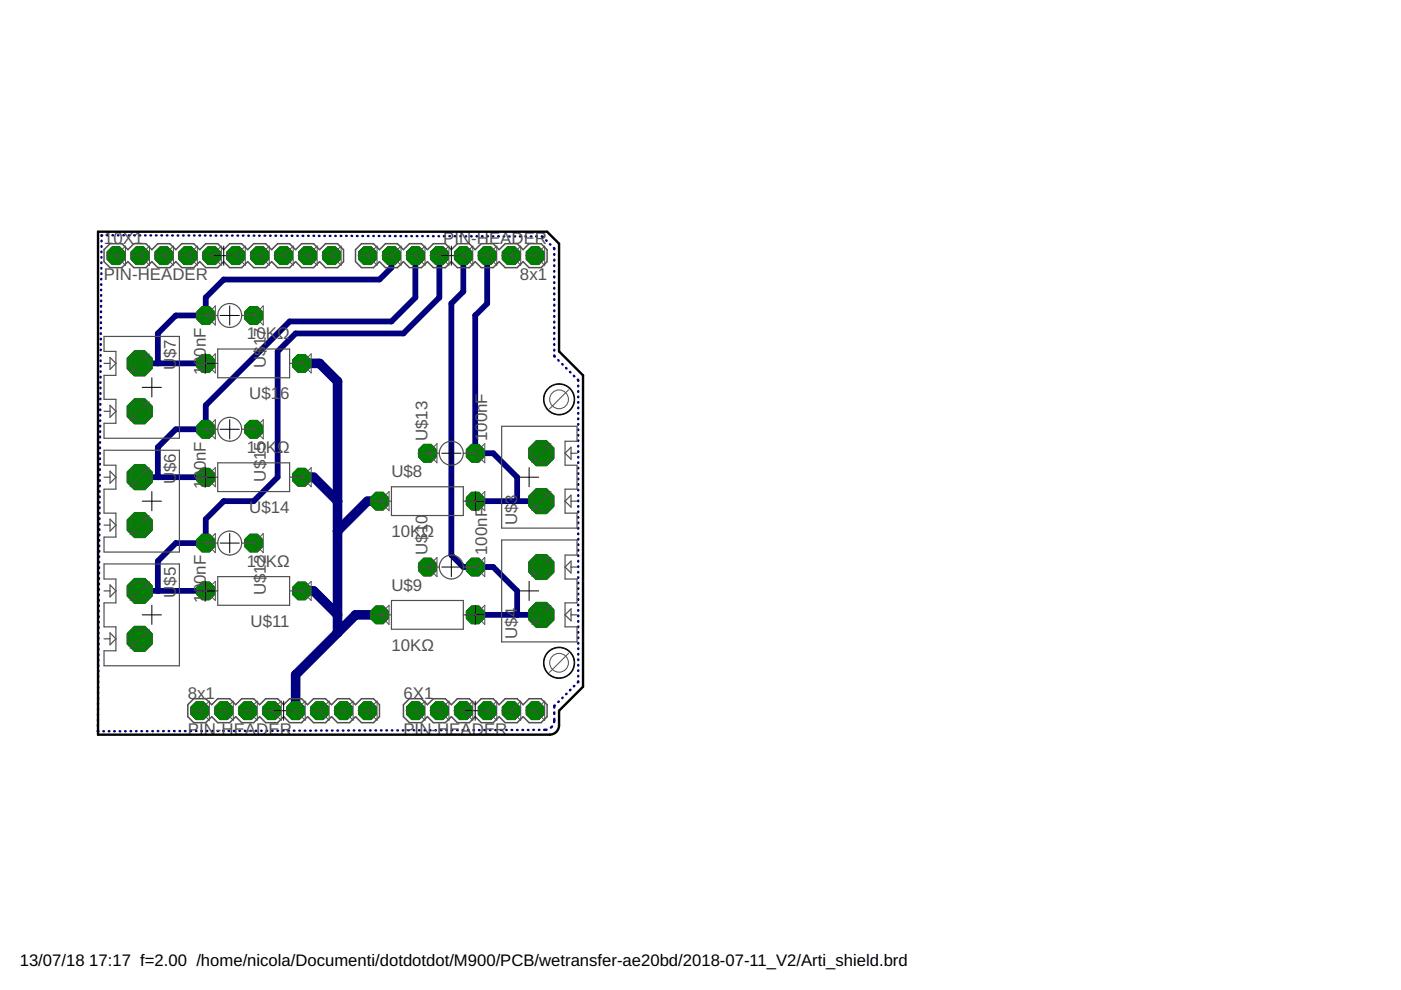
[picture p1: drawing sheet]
<svg xmlns="http://www.w3.org/2000/svg" width="297mm" height="210mm" viewBox="0 0 297 210" stroke-linecap="round" stroke-linejoin="round" font-family="sans-serif">
<defs><g id="words">
<g font-size="3.6" fill="#505050">
<text x="22" y="51.7">10X1</text>
<text x="93.9" y="51.7">PIN-HEADER</text>
<text x="22" y="59.3">PIN-HEADER</text>
<text x="110.2" y="59.3">8x1</text>
<text x="52.4" y="72">10KΩ</text>
<text x="56.3" y="78" transform="rotate(-90 56.3 78)">U$</text>
<text x="56.3" y="73.4" transform="rotate(-90 56.3 73.4)">17</text>
<text x="37.3" y="78.5" transform="rotate(-90 37.3 78.5)">U$7</text>
<text x="43.6" y="79.6" transform="rotate(-90 43.6 79.6)">100nF</text>
<text x="52.9" y="84.7">U$1</text>
<text x="59.4" y="84.7">6</text>
<text x="90.6" y="93.6" transform="rotate(-90 90.6 93.6)">U$13</text>
<text x="103.3" y="93.6" transform="rotate(-90 103.3 93.6)">100nF</text>
<text x="52.4" y="96.1">10KΩ</text>
<text x="56.3" y="97.5" transform="rotate(-90 56.3 97.5)">15</text>
<text x="83" y="101.2">U$8</text>
<text x="37.3" y="102.7" transform="rotate(-90 37.3 102.7)">U$6</text>
<text x="43.6" y="103.7" transform="rotate(-90 43.6 103.7)">100nF</text>
<text x="56.3" y="102.1" transform="rotate(-90 56.3 102.1)">U$</text>
<text x="52.9" y="108.8">U$14</text>
<text x="83" y="113.9">10KΩ</text>
<text x="109.7" y="111.3" transform="rotate(-90 109.7 111.3)">U$3</text>
<text x="90.6" y="117.7" transform="rotate(-90 90.6 117.7)">U$10</text>
<text x="103.3" y="117.7" transform="rotate(-90 103.3 117.7)">100nF</text>
<text x="37.3" y="124.2" transform="rotate(-90 37.3 124.2)">$5</text>
<text x="52.4" y="120.2">10KΩ</text>
<text x="56.3" y="121.7" transform="rotate(-90 56.3 121.7)">12</text>
<text x="83" y="125.3">U$9</text>
<text x="37.3" y="126.8" transform="rotate(-90 37.3 126.8)">U</text>
<text x="43.6" y="127.8" transform="rotate(-90 43.6 127.8)">100nF</text>
<text x="56.3" y="126.2" transform="rotate(-90 56.3 126.2)">U$</text>
<text x="53.1" y="132.9">U$11</text>
<text x="83" y="138">10KΩ</text>
<text x="109.7" y="135.5" transform="rotate(-90 109.7 135.5)">U$4</text>
<text x="39.8" y="148.1">8x1</text>
<text x="85.5" y="148.1">6X1</text>
<text x="39.8" y="155.8">PIN-HEADER</text>
<text x="85.5" y="155.8">PIN-HEADER</text>
</g>
<g font-size="3.5">
<text x="4.2" y="204.7">13/07/18</text>
<text x="18.9" y="204.7">17:17 f=2.00 /home/nicola/Documenti/dotdotdot/M900/PCB/wetransfer-ae20bd/2018-07-11_V2/Arti_shield.brd</text>
</g>
</g></defs>
<g fill="#800080" stroke="#800080" stroke-width=".21">
<circle cx="118.5" cy="84.7" r="3.3"/>
<circle cx="118.5" cy="140.5" r="3.3"/>
</g>
<g fill="#800080" stroke="#800080" stroke-width=".21">
<circle cx="113.5" cy="54.2" r="2.04"/>
<circle cx="108.4" cy="54.2" r="2.04"/>
<circle cx="103.3" cy="54.2" r="2.04"/>
<circle cx="98.2" cy="54.2" r="2.04"/>
<circle cx="93.2" cy="54.2" r="2.04"/>
<circle cx="88.1" cy="54.2" r="2.04"/>
<circle cx="83" cy="54.2" r="2.04"/>
<circle cx="77.9" cy="54.2" r="2.04"/>
<circle cx="42.4" cy="150.7" r="2.04"/>
<circle cx="47.4" cy="150.7" r="2.04"/>
<circle cx="52.5" cy="150.7" r="2.04"/>
<circle cx="57.6" cy="150.7" r="2.04"/>
<circle cx="62.7" cy="150.7" r="2.04"/>
<circle cx="67.8" cy="150.7" r="2.04"/>
<circle cx="72.8" cy="150.7" r="2.04"/>
<circle cx="77.9" cy="150.7" r="2.04"/>
<circle cx="88.1" cy="150.7" r="2.04"/>
<circle cx="93.2" cy="150.7" r="2.04"/>
<circle cx="98.2" cy="150.7" r="2.04"/>
<circle cx="103.3" cy="150.7" r="2.04"/>
<circle cx="108.4" cy="150.7" r="2.04"/>
<circle cx="113.5" cy="150.7" r="2.04"/>
<circle cx="24.6" cy="54.2" r="2.04"/>
<circle cx="29.7" cy="54.2" r="2.04"/>
<circle cx="34.7" cy="54.2" r="2.04"/>
<circle cx="39.8" cy="54.2" r="2.04"/>
<circle cx="44.9" cy="54.2" r="2.04"/>
<circle cx="50" cy="54.2" r="2.04"/>
<circle cx="55.1" cy="54.2" r="2.04"/>
<circle cx="60.1" cy="54.2" r="2.04"/>
<circle cx="65.2" cy="54.2" r="2.04"/>
<circle cx="70.3" cy="54.2" r="2.04"/>
<circle cx="100.8" cy="106.3" r="2.04"/>
<circle cx="80.5" cy="106.3" r="2.04"/>
<circle cx="90.6" cy="96.1" r="2.04"/>
<circle cx="100.8" cy="96.1" r="2.04"/>
<circle cx="100.8" cy="130.4" r="2.04"/>
<circle cx="80.5" cy="130.4" r="2.04"/>
<circle cx="90.6" cy="120.2" r="2.04"/>
<circle cx="100.8" cy="120.2" r="2.04"/>
<circle cx="43.6" cy="125.3" r="2.04"/>
<circle cx="63.9" cy="125.3" r="2.04"/>
<circle cx="53.8" cy="115.1" r="2.04"/>
<circle cx="43.6" cy="115.1" r="2.04"/>
<circle cx="43.6" cy="101.2" r="2.04"/>
<circle cx="63.9" cy="101.2" r="2.04"/>
<circle cx="53.8" cy="91" r="2.04"/>
<circle cx="43.6" cy="91" r="2.04"/>
<circle cx="43.6" cy="77" r="2.04"/>
<circle cx="63.9" cy="77" r="2.04"/>
<circle cx="53.8" cy="66.9" r="2.04"/>
<circle cx="43.6" cy="66.9" r="2.04"/>
<circle cx="114.8" cy="106.3" r="2.87"/>
<circle cx="114.8" cy="96.1" r="2.87"/>
<circle cx="114.8" cy="130.4" r="2.87"/>
<circle cx="114.8" cy="120.2" r="2.87"/>
<circle cx="29.6" cy="125.3" r="2.87"/>
<circle cx="29.6" cy="135.4" r="2.87"/>
<circle cx="29.6" cy="101.2" r="2.87"/>
<circle cx="29.6" cy="111.3" r="2.87"/>
<circle cx="29.6" cy="77" r="2.87"/>
<circle cx="29.6" cy="87.2" r="2.87"/>
</g>
<g fill="none" stroke="#000080" stroke-width=".51">
<path d="M21.5 59.1v.1M21.5 55.6v.2M21.5 56.8v.1M21.5 58v.1M21.5 53.3v.2M21.5 54.5v.1M21.5 51v.2M21.5 52.2v.1M21.7 49.9l-.2 .1M22.7 49.9h.1M23.8 49.9h.2M25 49.9h.1"/>
<path d="M26.1 49.9h.2M27.3 49.9h.1M28.4 49.9h.2M29.6 49.9h.1M30.8 49.9h.1M31.9 49.9h.1M33.1 49.9h.1M34.2 49.9h.2M35.4 49.9h.1M36.5 49.9h.1M37.7 49.9h.1M38.8 49.9h.1"/>
<path d="M40 49.9h.1M41.1 49.9h.2M42.3 49.9h.1M43.4 49.9h.2M44.6 50h.1M45.7 50h.2M46.9 50h.1M48 50h.2M49.2 50h.1M50.3 50h.2M51.5 50h.1M52.6 50h.2"/>
<path d="M53.8 50h.1M54.9 50h.2M56.1 50h.1M57.3 50h.1M58.4 50h.1M59.6 50h.1M60.7 50h.1M61.8 50h.2M63 50h.1M64.2 50h.1M65.3 50h.1M66.5 50h.1"/>
<path d="M67.6 50h.2M68.8 50h.1M69.9 50h.2M71.1 50h.1M72.2 50h.2M73.4 50h.1M74.5 50h.2M75.7 50h.1M76.8 50h.2M78 50h.1M79.1 50h.2M80.3 50h.1"/>
<path d="M81.4 50h.2M82.6 50h.1M83.7 50.1h.2M84.9 50.1h.1M86 50.1h.2M87.2 50.1h.1M88.3 50.1h.2M89.5 50.1h.1M90.7 50.1h.1M91.8 50.1h.1M93 50.1h.1M94.1 50.1h.2"/>
<path d="M95.3 50.1h.1M96.4 50.1h.2M97.6 50.1h.1M98.7 50.1h.1M99.9 50.1h.1M101 50.1h.2M102.2 50.1h.1M103.3 50.1h.2M104.5 50.1h.1M105.6 50.1h.2M106.8 50.1h.1M107.9 50.1h.2"/>
<path d="M109.1 50.1h.1M110.2 50.1h.2M111.4 50.1h.1M112.5 50.1h.2M113.7 50.1h.1M114.9 50.1l.2 .1M115.8 50.9l.1 .2M116.6 51.8l.1 .1M117.4 52.6l.1 .3M117.5 53.9v.1M117.5 55.1v.1M117.5 56.3v.1"/>
<path d="M117.5 57.4v.2M117.5 58.6v.2M117.5 59.8v.2M21.3 78.7v.2M21.3 79.9v.1M21.3 75.3v.1M21.3 76.4v.2M21.3 77.6v.1M21.4 73v.1M21.4 74.1v.2M21.4 70.7v.1M21.4 71.8v.1"/>
<path d="M21.4 69.5v.1M21.4 67.2v.1M21.4 68.3v.2M21.4 64.9v.1M21.4 66v.2M21.4 61.4v.2M21.4 62.6v.1M21.4 63.7v.2M21.5 60.3v.1M117.5 61v.2M117.5 62.2v.2M117.5 63.4v.2"/>
<path d="M117.5 64.6v.2M117.5 65.8v.2M117.5 67v.2M117.5 68.2v.2M117.5 69.4v.2M117.5 70.6v.2M117.5 71.8v.1M117.5 73v.1M117.5 74.1v.2M117.5 75.4l.1 .2M118.3 76.3l.2 .2M119.2 77.2l.1 .1"/>
<path d="M120 78l.1 .1M120.8 78.8l.1 .2M121.7 79.7l.1 .1M21.2 98.4v.1M21.2 99.5v.2M21.2 94.9v.1M21.2 96.1v.1M21.2 97.2v.1M21.2 92.6v.1M21.2 93.7v.2M21.2 90.3v.1M21.2 91.4v.2"/>
<path d="M21.3 86.8v.2M21.3 88v.1M21.3 89.1l-.1 .2M21.3 84.5v.1M21.3 85.7v.1M21.3 81v.2M21.3 82.2v.1M21.3 83.4v.1M122.5 80.5l.1 .3M122.6 81.8v.1M122.6 82.9v.2M122.6 84.1v.1"/>
<path d="M122.6 85.2v.2M122.6 86.4v.2M122.6 87.6v.1M122.6 88.7v.2M122.6 89.9v.1M122.6 91.1v.1M122.6 92.2v.2M122.6 93.4v.1M122.6 94.5v.2M122.6 95.7v.1M122.6 96.9v.1M122.6 98v.2"/>
<path d="M122.6 99.2v.1M21 118v.1M21 119.1v.2M21 114.5v.2M21 115.7v.1M21 116.8v.2M21.1 112.2v.2M21.1 113.4v.1M21.1 109.9v.1M21.1 111.1v.1M21.1 106.4v.2M21.1 107.6v.1"/>
<path d="M21.1 108.8v.1M21.1 104.1v.2M21.1 105.3v.1M21.1 100.7v.1M21.1 101.8v.2M21.1 103v.1M122.6 100.3v.2M122.6 101.5v.1M122.6 102.7v.1M122.6 103.8v.2M122.6 105v.1M122.6 106.2v.1"/>
<path d="M122.6 107.3v.1M122.6 108.5v.1M122.6 109.6v.2M122.6 110.8v.1M122.6 112v.1M122.6 113.1v.2M122.6 114.3v.1M122.6 115.4v.2M122.6 116.6v.1M122.6 117.8v.1M122.6 118.9v.2M20.8 139.9v.2"/>
<path d="M20.9 137.6v.1M20.9 138.7v.2M20.9 134.1v.2M20.9 135.3v.1M20.9 136.4v.2M20.9 131.8v.2M20.9 133v.1M20.9 129.5v.2M20.9 130.7v.1M21 126.1v.1M21 127.2v.2M21 128.4v.1"/>
<path d="M21 123.8v.1M21 124.9v.2M21 120.3v.1M21 121.4v.2M21 122.6v.1M122.6 120.1v.1M122.6 121.2v.2M122.6 122.4v.1M122.6 123.5v.2M122.6 124.7v.2M122.6 125.9v.1M122.6 127v.2"/>
<path d="M122.6 128.2v.1M122.6 129.3v.2M122.6 130.5v.2M122.6 131.7v.1M122.6 132.8v.2M122.6 134v.2M122.6 135.2v.1M122.6 136.3v.2M122.6 137.5v.1M122.6 138.6v.2M122.6 139.8v.2M20.7 154.9l.2 .1"/>
<path d="M20.7 153.8v.1M20.8 151.4v.2M20.8 152.6v.1M20.8 149.1v.2M20.8 150.3v.1M20.8 145.7v.1M20.8 146.8v.2M20.8 148v.1M20.8 143.4v.1M20.8 144.5v.2M20.8 141.1v.1M20.8 142.2v.2"/>
<path d="M21.9 155h.1M23.1 155h.1M24.2 155h.1M25.4 155h.1M26.5 155h.1M27.7 155h.1M28.8 155h.2M30 155h.1M31.1 155h.2M32.3 155h.1M33.4 155h.2M34.6 155h.1"/>
<path d="M35.8 155h.1M36.9 155h.1M38.1 155h.1M39.2 155h.1M40.4 155h.1M41.5 155h.2M42.7 155h.1M43.8 155h.2M45 155h.1M46.1 155h.2M47.3 155h.1M48.5 155h.1"/>
<path d="M49.6 155h.1M50.8 155h.1M51.9 155h.1M53.2 154.9l-.1 .1M54.2 154.9h.2M55.4 154.9h.1M56.5 154.9h.2M57.7 154.9h.1M58.8 154.9h.2M60 154.9h.1M61.1 154.9h.2M62.3 154.9h.1"/>
<path d="M63.5 154.9h.1M64.6 154.9h.1M65.8 154.9h.1M66.9 154.9h.2M68.1 154.9h.1M69.2 154.9h.2M70.4 154.9h.1M71.5 154.9h.2M72.7 154.9h.1M73.8 154.9h.2M75 154.9h.1M76.1 154.9h.2"/>
<path d="M77.3 154.9h.1M78.4 154.9h.2M79.6 154.9h.1M80.8 154.9h.1M81.9 154.9h.2M83.1 154.9h.1M84.2 154.9h.2M85.4 154.9h.1M86.5 154.8h.2M87.7 154.8h.1M88.8 154.8h.2M90 154.8h.1"/>
<path d="M91.1 154.8h.2M92.3 154.8h.1M93.5 154.8h.1M94.6 154.8h.1M95.8 154.8h.1M96.9 154.8h.1M98.1 154.8h.1M99.2 154.8h.2M100.4 154.8h.1M101.5 154.8h.2M102.7 154.8h.1M103.8 154.8h.2"/>
<path d="M105 154.8h.1M106.2 154.8h.1M107.3 154.8h.1M108.5 154.8h.1M109.6 154.8h.1M110.8 154.8h.1M111.9 154.8h.2M113.1 154.7h.1M114.2 154.7h.2M115.9 154.7h-.5M117.1 154l-.3 .3M117.5 151v.4"/>
<path d="M117.5 152.4v.7M117.6 149.6l-.1 .4M118.5 148.7l-.2 .1M119.3 147.9l-.1 .1M120.1 147.1l-.1 .1M120.9 146.2l-.1 .2M121.8 145.4l-.1 .1M122.6 141v.1M122.6 142.1v.2M122.6 143.3v.1M122.6 144.4l-.1 .3"/>
</g>
<path d="M83 54.2v2.5l-2.5 2.6h-33.1l-3.8 3.8v3.8h-6.3l-3.8 3.8v6.3M88.1 54.2v8.9l-5.1 5.1h-21.6l-17.8 17.7v5.1h-6.3l-3.8 3.8v6.4M93.2 54.2v8.9l-7.7 7.6h-22.8l-3.8 3.8v26.7l-5.1 5.1h-6.4l-3.8 3.8v5h-6.3l-3.8 3.9v6.3M98.2 54.2v7.6l-2.5 2.5v53.4l2.5 2.5h6.4l5 5.1v5.1M103.3 54.2v10.1l-2.5 2.6v29.2h3.8l5 5.1v5.1M29.6 77h14M29.6 101.2h14M100.8 106.3h14M29.6 125.3h14M100.8 130.4h14" fill="none" stroke="#000080" stroke-width="1.2"/>
<path d="M63.9 77h3.9l3.8 3.9v53.3M63.9 101.2h2.6l5.1 5.1M80.5 106.3h-2.6l-6.3 6.3M63.9 125.3h2.6l5.1 5.1M71.6 134.2l-8.9 8.9v7.6M80.5 130.4h-5.1l-3.8 3.8" fill="none" stroke="#000080" stroke-width="2"/>
<circle cx="113.5" cy="54.2" r="1.93" fill="#008000" stroke="#008000" stroke-width=".21"/>
<circle cx="113.5" cy="54.2" r=".8" fill="#fff" stroke="#000" stroke-width=".21"/>
<circle cx="108.4" cy="54.2" r="1.93" fill="#008000" stroke="#008000" stroke-width=".21"/>
<circle cx="108.4" cy="54.2" r=".8" fill="#fff" stroke="#000" stroke-width=".21"/>
<circle cx="103.3" cy="54.2" r="1.93" fill="#008000" stroke="#008000" stroke-width=".21"/>
<circle cx="103.3" cy="54.2" r=".8" fill="#fff" stroke="#000" stroke-width=".21"/>
<circle cx="98.2" cy="54.2" r="1.93" fill="#008000" stroke="#008000" stroke-width=".21"/>
<circle cx="98.2" cy="54.2" r=".8" fill="#fff" stroke="#000" stroke-width=".21"/>
<circle cx="93.2" cy="54.2" r="1.93" fill="#008000" stroke="#008000" stroke-width=".21"/>
<circle cx="93.2" cy="54.2" r=".8" fill="#fff" stroke="#000" stroke-width=".21"/>
<circle cx="88.1" cy="54.2" r="1.93" fill="#008000" stroke="#008000" stroke-width=".21"/>
<circle cx="88.1" cy="54.2" r=".8" fill="#fff" stroke="#000" stroke-width=".21"/>
<circle cx="83" cy="54.2" r="1.93" fill="#008000" stroke="#008000" stroke-width=".21"/>
<circle cx="83" cy="54.2" r=".8" fill="#fff" stroke="#000" stroke-width=".21"/>
<circle cx="77.9" cy="54.2" r="1.93" fill="#008000" stroke="#008000" stroke-width=".21"/>
<circle cx="77.9" cy="54.2" r=".8" fill="#fff" stroke="#000" stroke-width=".21"/>
<circle cx="42.4" cy="150.7" r="1.93" fill="#008000" stroke="#008000" stroke-width=".21"/>
<circle cx="42.4" cy="150.7" r=".8" fill="#fff" stroke="#000" stroke-width=".21"/>
<circle cx="47.4" cy="150.7" r="1.93" fill="#008000" stroke="#008000" stroke-width=".21"/>
<circle cx="47.4" cy="150.7" r=".8" fill="#fff" stroke="#000" stroke-width=".21"/>
<circle cx="52.5" cy="150.7" r="1.93" fill="#008000" stroke="#008000" stroke-width=".21"/>
<circle cx="52.5" cy="150.7" r=".8" fill="#fff" stroke="#000" stroke-width=".21"/>
<circle cx="57.6" cy="150.7" r="1.93" fill="#008000" stroke="#008000" stroke-width=".21"/>
<circle cx="57.6" cy="150.7" r=".8" fill="#fff" stroke="#000" stroke-width=".21"/>
<circle cx="62.7" cy="150.7" r="1.93" fill="#008000" stroke="#008000" stroke-width=".21"/>
<circle cx="62.7" cy="150.7" r=".8" fill="#fff" stroke="#000" stroke-width=".21"/>
<circle cx="67.8" cy="150.7" r="1.93" fill="#008000" stroke="#008000" stroke-width=".21"/>
<circle cx="67.8" cy="150.7" r=".8" fill="#fff" stroke="#000" stroke-width=".21"/>
<circle cx="72.8" cy="150.7" r="1.93" fill="#008000" stroke="#008000" stroke-width=".21"/>
<circle cx="72.8" cy="150.7" r=".8" fill="#fff" stroke="#000" stroke-width=".21"/>
<circle cx="77.9" cy="150.7" r="1.93" fill="#008000" stroke="#008000" stroke-width=".21"/>
<circle cx="77.9" cy="150.7" r=".8" fill="#fff" stroke="#000" stroke-width=".21"/>
<circle cx="88.1" cy="150.7" r="1.93" fill="#008000" stroke="#008000" stroke-width=".21"/>
<circle cx="88.1" cy="150.7" r=".8" fill="#fff" stroke="#000" stroke-width=".21"/>
<circle cx="93.2" cy="150.7" r="1.93" fill="#008000" stroke="#008000" stroke-width=".21"/>
<circle cx="93.2" cy="150.7" r=".8" fill="#fff" stroke="#000" stroke-width=".21"/>
<circle cx="98.2" cy="150.7" r="1.93" fill="#008000" stroke="#008000" stroke-width=".21"/>
<circle cx="98.2" cy="150.7" r=".8" fill="#fff" stroke="#000" stroke-width=".21"/>
<circle cx="103.3" cy="150.7" r="1.93" fill="#008000" stroke="#008000" stroke-width=".21"/>
<circle cx="103.3" cy="150.7" r=".8" fill="#fff" stroke="#000" stroke-width=".21"/>
<circle cx="108.4" cy="150.7" r="1.93" fill="#008000" stroke="#008000" stroke-width=".21"/>
<circle cx="108.4" cy="150.7" r=".8" fill="#fff" stroke="#000" stroke-width=".21"/>
<circle cx="113.5" cy="150.7" r="1.93" fill="#008000" stroke="#008000" stroke-width=".21"/>
<circle cx="113.5" cy="150.7" r=".8" fill="#fff" stroke="#000" stroke-width=".21"/>
<circle cx="24.6" cy="54.2" r="1.93" fill="#008000" stroke="#008000" stroke-width=".21"/>
<circle cx="24.6" cy="54.2" r=".8" fill="#fff" stroke="#000" stroke-width=".21"/>
<circle cx="29.7" cy="54.2" r="1.93" fill="#008000" stroke="#008000" stroke-width=".21"/>
<circle cx="29.7" cy="54.2" r=".8" fill="#fff" stroke="#000" stroke-width=".21"/>
<circle cx="34.7" cy="54.2" r="1.93" fill="#008000" stroke="#008000" stroke-width=".21"/>
<circle cx="34.7" cy="54.2" r=".8" fill="#fff" stroke="#000" stroke-width=".21"/>
<circle cx="39.8" cy="54.2" r="1.93" fill="#008000" stroke="#008000" stroke-width=".21"/>
<circle cx="39.8" cy="54.2" r=".8" fill="#fff" stroke="#000" stroke-width=".21"/>
<circle cx="44.9" cy="54.2" r="1.93" fill="#008000" stroke="#008000" stroke-width=".21"/>
<circle cx="44.9" cy="54.2" r=".8" fill="#fff" stroke="#000" stroke-width=".21"/>
<circle cx="50" cy="54.2" r="1.93" fill="#008000" stroke="#008000" stroke-width=".21"/>
<circle cx="50" cy="54.2" r=".8" fill="#fff" stroke="#000" stroke-width=".21"/>
<circle cx="55.1" cy="54.2" r="1.93" fill="#008000" stroke="#008000" stroke-width=".21"/>
<circle cx="55.1" cy="54.2" r=".8" fill="#fff" stroke="#000" stroke-width=".21"/>
<circle cx="60.1" cy="54.2" r="1.93" fill="#008000" stroke="#008000" stroke-width=".21"/>
<circle cx="60.1" cy="54.2" r=".8" fill="#fff" stroke="#000" stroke-width=".21"/>
<circle cx="65.2" cy="54.2" r="1.93" fill="#008000" stroke="#008000" stroke-width=".21"/>
<circle cx="65.2" cy="54.2" r=".8" fill="#fff" stroke="#000" stroke-width=".21"/>
<circle cx="70.3" cy="54.2" r="1.93" fill="#008000" stroke="#008000" stroke-width=".21"/>
<circle cx="70.3" cy="54.2" r=".8" fill="#fff" stroke="#000" stroke-width=".21"/>
<circle cx="100.8" cy="106.3" r="1.93" fill="#008000" stroke="#008000" stroke-width=".21"/>
<circle cx="100.8" cy="106.3" r=".8" fill="#fff" stroke="#000" stroke-width=".21"/>
<circle cx="80.5" cy="106.3" r="1.93" fill="#008000" stroke="#008000" stroke-width=".21"/>
<circle cx="80.5" cy="106.3" r=".8" fill="#fff" stroke="#000" stroke-width=".21"/>
<circle cx="90.6" cy="96.1" r="1.93" fill="#008000" stroke="#008000" stroke-width=".21"/>
<circle cx="90.6" cy="96.1" r=".8" fill="#fff" stroke="#000" stroke-width=".21"/>
<circle cx="100.8" cy="96.1" r="1.93" fill="#008000" stroke="#008000" stroke-width=".21"/>
<circle cx="100.8" cy="96.1" r=".8" fill="#fff" stroke="#000" stroke-width=".21"/>
<circle cx="100.8" cy="130.4" r="1.93" fill="#008000" stroke="#008000" stroke-width=".21"/>
<circle cx="100.8" cy="130.4" r=".8" fill="#fff" stroke="#000" stroke-width=".21"/>
<circle cx="80.5" cy="130.4" r="1.93" fill="#008000" stroke="#008000" stroke-width=".21"/>
<circle cx="80.5" cy="130.4" r=".8" fill="#fff" stroke="#000" stroke-width=".21"/>
<circle cx="90.6" cy="120.2" r="1.93" fill="#008000" stroke="#008000" stroke-width=".21"/>
<circle cx="90.6" cy="120.2" r=".8" fill="#fff" stroke="#000" stroke-width=".21"/>
<circle cx="100.8" cy="120.2" r="1.93" fill="#008000" stroke="#008000" stroke-width=".21"/>
<circle cx="100.8" cy="120.2" r=".8" fill="#fff" stroke="#000" stroke-width=".21"/>
<circle cx="43.6" cy="125.3" r="1.93" fill="#008000" stroke="#008000" stroke-width=".21"/>
<circle cx="43.6" cy="125.3" r=".8" fill="#fff" stroke="#000" stroke-width=".21"/>
<circle cx="63.9" cy="125.3" r="1.93" fill="#008000" stroke="#008000" stroke-width=".21"/>
<circle cx="63.9" cy="125.3" r=".8" fill="#fff" stroke="#000" stroke-width=".21"/>
<circle cx="53.8" cy="115.1" r="1.93" fill="#008000" stroke="#008000" stroke-width=".21"/>
<circle cx="53.8" cy="115.1" r=".8" fill="#fff" stroke="#000" stroke-width=".21"/>
<circle cx="43.6" cy="115.1" r="1.93" fill="#008000" stroke="#008000" stroke-width=".21"/>
<circle cx="43.6" cy="115.1" r=".8" fill="#fff" stroke="#000" stroke-width=".21"/>
<circle cx="43.6" cy="101.2" r="1.93" fill="#008000" stroke="#008000" stroke-width=".21"/>
<circle cx="43.6" cy="101.2" r=".8" fill="#fff" stroke="#000" stroke-width=".21"/>
<circle cx="63.9" cy="101.2" r="1.93" fill="#008000" stroke="#008000" stroke-width=".21"/>
<circle cx="63.9" cy="101.2" r=".8" fill="#fff" stroke="#000" stroke-width=".21"/>
<circle cx="53.8" cy="91" r="1.93" fill="#008000" stroke="#008000" stroke-width=".21"/>
<circle cx="53.8" cy="91" r=".8" fill="#fff" stroke="#000" stroke-width=".21"/>
<circle cx="43.6" cy="91" r="1.93" fill="#008000" stroke="#008000" stroke-width=".21"/>
<circle cx="43.6" cy="91" r=".8" fill="#fff" stroke="#000" stroke-width=".21"/>
<circle cx="43.6" cy="77" r="1.93" fill="#008000" stroke="#008000" stroke-width=".21"/>
<circle cx="43.6" cy="77" r=".8" fill="#fff" stroke="#000" stroke-width=".21"/>
<circle cx="63.9" cy="77" r="1.93" fill="#008000" stroke="#008000" stroke-width=".21"/>
<circle cx="63.9" cy="77" r=".8" fill="#fff" stroke="#000" stroke-width=".21"/>
<circle cx="53.8" cy="66.9" r="1.93" fill="#008000" stroke="#008000" stroke-width=".21"/>
<circle cx="53.8" cy="66.9" r=".8" fill="#fff" stroke="#000" stroke-width=".21"/>
<circle cx="43.6" cy="66.9" r="1.93" fill="#008000" stroke="#008000" stroke-width=".21"/>
<circle cx="43.6" cy="66.9" r=".8" fill="#fff" stroke="#000" stroke-width=".21"/>
<circle cx="114.8" cy="106.3" r="2.75" fill="#008000" stroke="#008000" stroke-width=".21"/>
<circle cx="114.8" cy="106.3" r="1.1" fill="#fff" stroke="#000" stroke-width=".21"/>
<circle cx="114.8" cy="96.1" r="2.75" fill="#008000" stroke="#008000" stroke-width=".21"/>
<circle cx="114.8" cy="96.1" r="1.1" fill="#fff" stroke="#000" stroke-width=".21"/>
<circle cx="114.8" cy="130.4" r="2.75" fill="#008000" stroke="#008000" stroke-width=".21"/>
<circle cx="114.8" cy="130.4" r="1.1" fill="#fff" stroke="#000" stroke-width=".21"/>
<circle cx="114.8" cy="120.2" r="2.75" fill="#008000" stroke="#008000" stroke-width=".21"/>
<circle cx="114.8" cy="120.2" r="1.1" fill="#fff" stroke="#000" stroke-width=".21"/>
<circle cx="29.6" cy="125.3" r="2.75" fill="#008000" stroke="#008000" stroke-width=".21"/>
<circle cx="29.6" cy="125.3" r="1.1" fill="#fff" stroke="#000" stroke-width=".21"/>
<circle cx="29.6" cy="135.4" r="2.75" fill="#008000" stroke="#008000" stroke-width=".21"/>
<circle cx="29.6" cy="135.4" r="1.1" fill="#fff" stroke="#000" stroke-width=".21"/>
<circle cx="29.6" cy="101.2" r="2.75" fill="#008000" stroke="#008000" stroke-width=".21"/>
<circle cx="29.6" cy="101.2" r="1.1" fill="#fff" stroke="#000" stroke-width=".21"/>
<circle cx="29.6" cy="111.3" r="2.75" fill="#008000" stroke="#008000" stroke-width=".21"/>
<circle cx="29.6" cy="111.3" r="1.1" fill="#fff" stroke="#000" stroke-width=".21"/>
<circle cx="29.6" cy="77" r="2.75" fill="#008000" stroke="#008000" stroke-width=".21"/>
<circle cx="29.6" cy="77" r="1.1" fill="#fff" stroke="#000" stroke-width=".21"/>
<circle cx="29.6" cy="87.2" r="2.75" fill="#008000" stroke="#008000" stroke-width=".21"/>
<circle cx="29.6" cy="87.2" r="1.1" fill="#fff" stroke="#000" stroke-width=".21"/>
<circle cx="113.5" cy="54.2" r="1.93" fill="#008000" stroke="#008000" stroke-width=".21"/>
<circle cx="113.5" cy="54.2" r=".8" fill="#fff" stroke="#000" stroke-width=".21"/>
<circle cx="108.4" cy="54.2" r="1.93" fill="#008000" stroke="#008000" stroke-width=".21"/>
<circle cx="108.4" cy="54.2" r=".8" fill="#fff" stroke="#000" stroke-width=".21"/>
<circle cx="103.3" cy="54.2" r="1.93" fill="#008000" stroke="#008000" stroke-width=".21"/>
<circle cx="103.3" cy="54.2" r=".8" fill="#fff" stroke="#000" stroke-width=".21"/>
<circle cx="98.2" cy="54.2" r="1.93" fill="#008000" stroke="#008000" stroke-width=".21"/>
<circle cx="98.2" cy="54.2" r=".8" fill="#fff" stroke="#000" stroke-width=".21"/>
<circle cx="93.2" cy="54.2" r="1.93" fill="#008000" stroke="#008000" stroke-width=".21"/>
<circle cx="93.2" cy="54.2" r=".8" fill="#fff" stroke="#000" stroke-width=".21"/>
<circle cx="88.1" cy="54.2" r="1.93" fill="#008000" stroke="#008000" stroke-width=".21"/>
<circle cx="88.1" cy="54.2" r=".8" fill="#fff" stroke="#000" stroke-width=".21"/>
<circle cx="83" cy="54.2" r="1.93" fill="#008000" stroke="#008000" stroke-width=".21"/>
<circle cx="83" cy="54.2" r=".8" fill="#fff" stroke="#000" stroke-width=".21"/>
<circle cx="77.9" cy="54.2" r="1.93" fill="#008000" stroke="#008000" stroke-width=".21"/>
<circle cx="77.9" cy="54.2" r=".8" fill="#fff" stroke="#000" stroke-width=".21"/>
<circle cx="42.4" cy="150.7" r="1.93" fill="#008000" stroke="#008000" stroke-width=".21"/>
<circle cx="42.4" cy="150.7" r=".8" fill="#fff" stroke="#000" stroke-width=".21"/>
<circle cx="47.4" cy="150.7" r="1.93" fill="#008000" stroke="#008000" stroke-width=".21"/>
<circle cx="47.4" cy="150.7" r=".8" fill="#fff" stroke="#000" stroke-width=".21"/>
<circle cx="52.5" cy="150.7" r="1.93" fill="#008000" stroke="#008000" stroke-width=".21"/>
<circle cx="52.5" cy="150.7" r=".8" fill="#fff" stroke="#000" stroke-width=".21"/>
<circle cx="57.6" cy="150.7" r="1.93" fill="#008000" stroke="#008000" stroke-width=".21"/>
<circle cx="57.6" cy="150.7" r=".8" fill="#fff" stroke="#000" stroke-width=".21"/>
<circle cx="62.7" cy="150.7" r="1.93" fill="#008000" stroke="#008000" stroke-width=".21"/>
<circle cx="62.7" cy="150.7" r=".8" fill="#fff" stroke="#000" stroke-width=".21"/>
<circle cx="67.8" cy="150.7" r="1.93" fill="#008000" stroke="#008000" stroke-width=".21"/>
<circle cx="67.8" cy="150.7" r=".8" fill="#fff" stroke="#000" stroke-width=".21"/>
<circle cx="72.8" cy="150.7" r="1.93" fill="#008000" stroke="#008000" stroke-width=".21"/>
<circle cx="72.8" cy="150.7" r=".8" fill="#fff" stroke="#000" stroke-width=".21"/>
<circle cx="77.9" cy="150.7" r="1.93" fill="#008000" stroke="#008000" stroke-width=".21"/>
<circle cx="77.9" cy="150.7" r=".8" fill="#fff" stroke="#000" stroke-width=".21"/>
<circle cx="88.1" cy="150.7" r="1.93" fill="#008000" stroke="#008000" stroke-width=".21"/>
<circle cx="88.1" cy="150.7" r=".8" fill="#fff" stroke="#000" stroke-width=".21"/>
<circle cx="93.2" cy="150.7" r="1.93" fill="#008000" stroke="#008000" stroke-width=".21"/>
<circle cx="93.2" cy="150.7" r=".8" fill="#fff" stroke="#000" stroke-width=".21"/>
<circle cx="98.2" cy="150.7" r="1.93" fill="#008000" stroke="#008000" stroke-width=".21"/>
<circle cx="98.2" cy="150.7" r=".8" fill="#fff" stroke="#000" stroke-width=".21"/>
<circle cx="103.3" cy="150.7" r="1.93" fill="#008000" stroke="#008000" stroke-width=".21"/>
<circle cx="103.3" cy="150.7" r=".8" fill="#fff" stroke="#000" stroke-width=".21"/>
<circle cx="108.4" cy="150.7" r="1.93" fill="#008000" stroke="#008000" stroke-width=".21"/>
<circle cx="108.4" cy="150.7" r=".8" fill="#fff" stroke="#000" stroke-width=".21"/>
<circle cx="113.5" cy="150.7" r="1.93" fill="#008000" stroke="#008000" stroke-width=".21"/>
<circle cx="113.5" cy="150.7" r=".8" fill="#fff" stroke="#000" stroke-width=".21"/>
<circle cx="24.6" cy="54.2" r="1.93" fill="#008000" stroke="#008000" stroke-width=".21"/>
<circle cx="24.6" cy="54.2" r=".8" fill="#fff" stroke="#000" stroke-width=".21"/>
<circle cx="29.7" cy="54.2" r="1.93" fill="#008000" stroke="#008000" stroke-width=".21"/>
<circle cx="29.7" cy="54.2" r=".8" fill="#fff" stroke="#000" stroke-width=".21"/>
<circle cx="34.7" cy="54.2" r="1.93" fill="#008000" stroke="#008000" stroke-width=".21"/>
<circle cx="34.7" cy="54.2" r=".8" fill="#fff" stroke="#000" stroke-width=".21"/>
<circle cx="39.8" cy="54.2" r="1.93" fill="#008000" stroke="#008000" stroke-width=".21"/>
<circle cx="39.8" cy="54.2" r=".8" fill="#fff" stroke="#000" stroke-width=".21"/>
<circle cx="44.9" cy="54.2" r="1.93" fill="#008000" stroke="#008000" stroke-width=".21"/>
<circle cx="44.9" cy="54.2" r=".8" fill="#fff" stroke="#000" stroke-width=".21"/>
<circle cx="50" cy="54.2" r="1.93" fill="#008000" stroke="#008000" stroke-width=".21"/>
<circle cx="50" cy="54.2" r=".8" fill="#fff" stroke="#000" stroke-width=".21"/>
<circle cx="55.1" cy="54.2" r="1.93" fill="#008000" stroke="#008000" stroke-width=".21"/>
<circle cx="55.1" cy="54.2" r=".8" fill="#fff" stroke="#000" stroke-width=".21"/>
<circle cx="60.1" cy="54.2" r="1.93" fill="#008000" stroke="#008000" stroke-width=".21"/>
<circle cx="60.1" cy="54.2" r=".8" fill="#fff" stroke="#000" stroke-width=".21"/>
<circle cx="65.2" cy="54.2" r="1.93" fill="#008000" stroke="#008000" stroke-width=".21"/>
<circle cx="65.2" cy="54.2" r=".8" fill="#fff" stroke="#000" stroke-width=".21"/>
<circle cx="70.3" cy="54.2" r="1.93" fill="#008000" stroke="#008000" stroke-width=".21"/>
<circle cx="70.3" cy="54.2" r=".8" fill="#fff" stroke="#000" stroke-width=".21"/>
<circle cx="100.8" cy="106.3" r="1.93" fill="#008000" stroke="#008000" stroke-width=".21"/>
<circle cx="100.8" cy="106.3" r=".8" fill="#fff" stroke="#000" stroke-width=".21"/>
<circle cx="80.5" cy="106.3" r="1.93" fill="#008000" stroke="#008000" stroke-width=".21"/>
<circle cx="80.5" cy="106.3" r=".8" fill="#fff" stroke="#000" stroke-width=".21"/>
<circle cx="90.6" cy="96.1" r="1.93" fill="#008000" stroke="#008000" stroke-width=".21"/>
<circle cx="90.6" cy="96.1" r=".8" fill="#fff" stroke="#000" stroke-width=".21"/>
<circle cx="100.8" cy="96.1" r="1.93" fill="#008000" stroke="#008000" stroke-width=".21"/>
<circle cx="100.8" cy="96.1" r=".8" fill="#fff" stroke="#000" stroke-width=".21"/>
<circle cx="100.8" cy="130.4" r="1.93" fill="#008000" stroke="#008000" stroke-width=".21"/>
<circle cx="100.8" cy="130.4" r=".8" fill="#fff" stroke="#000" stroke-width=".21"/>
<circle cx="80.5" cy="130.4" r="1.93" fill="#008000" stroke="#008000" stroke-width=".21"/>
<circle cx="80.5" cy="130.4" r=".8" fill="#fff" stroke="#000" stroke-width=".21"/>
<circle cx="90.6" cy="120.2" r="1.93" fill="#008000" stroke="#008000" stroke-width=".21"/>
<circle cx="90.6" cy="120.2" r=".8" fill="#fff" stroke="#000" stroke-width=".21"/>
<circle cx="100.8" cy="120.2" r="1.93" fill="#008000" stroke="#008000" stroke-width=".21"/>
<circle cx="100.8" cy="120.2" r=".8" fill="#fff" stroke="#000" stroke-width=".21"/>
<circle cx="43.6" cy="125.3" r="1.93" fill="#008000" stroke="#008000" stroke-width=".21"/>
<circle cx="43.6" cy="125.3" r=".8" fill="#fff" stroke="#000" stroke-width=".21"/>
<circle cx="63.9" cy="125.3" r="1.93" fill="#008000" stroke="#008000" stroke-width=".21"/>
<circle cx="63.9" cy="125.3" r=".8" fill="#fff" stroke="#000" stroke-width=".21"/>
<circle cx="53.8" cy="115.1" r="1.93" fill="#008000" stroke="#008000" stroke-width=".21"/>
<circle cx="53.8" cy="115.1" r=".8" fill="#fff" stroke="#000" stroke-width=".21"/>
<circle cx="43.6" cy="115.1" r="1.93" fill="#008000" stroke="#008000" stroke-width=".21"/>
<circle cx="43.6" cy="115.1" r=".8" fill="#fff" stroke="#000" stroke-width=".21"/>
<circle cx="43.6" cy="101.2" r="1.93" fill="#008000" stroke="#008000" stroke-width=".21"/>
<circle cx="43.6" cy="101.2" r=".8" fill="#fff" stroke="#000" stroke-width=".21"/>
<circle cx="63.9" cy="101.2" r="1.93" fill="#008000" stroke="#008000" stroke-width=".21"/>
<circle cx="63.9" cy="101.2" r=".8" fill="#fff" stroke="#000" stroke-width=".21"/>
<circle cx="53.8" cy="91" r="1.93" fill="#008000" stroke="#008000" stroke-width=".21"/>
<circle cx="53.8" cy="91" r=".8" fill="#fff" stroke="#000" stroke-width=".21"/>
<circle cx="43.6" cy="91" r="1.93" fill="#008000" stroke="#008000" stroke-width=".21"/>
<circle cx="43.6" cy="91" r=".8" fill="#fff" stroke="#000" stroke-width=".21"/>
<circle cx="43.6" cy="77" r="1.93" fill="#008000" stroke="#008000" stroke-width=".21"/>
<circle cx="43.6" cy="77" r=".8" fill="#fff" stroke="#000" stroke-width=".21"/>
<circle cx="63.9" cy="77" r="1.93" fill="#008000" stroke="#008000" stroke-width=".21"/>
<circle cx="63.9" cy="77" r=".8" fill="#fff" stroke="#000" stroke-width=".21"/>
<circle cx="53.8" cy="66.9" r="1.93" fill="#008000" stroke="#008000" stroke-width=".21"/>
<circle cx="53.8" cy="66.9" r=".8" fill="#fff" stroke="#000" stroke-width=".21"/>
<circle cx="43.6" cy="66.9" r="1.93" fill="#008000" stroke="#008000" stroke-width=".21"/>
<circle cx="43.6" cy="66.9" r=".8" fill="#fff" stroke="#000" stroke-width=".21"/>
<circle cx="114.8" cy="106.3" r="2.75" fill="#008000" stroke="#008000" stroke-width=".21"/>
<circle cx="114.8" cy="106.3" r="1.1" fill="#fff" stroke="#000" stroke-width=".21"/>
<circle cx="114.8" cy="96.1" r="2.75" fill="#008000" stroke="#008000" stroke-width=".21"/>
<circle cx="114.8" cy="96.1" r="1.1" fill="#fff" stroke="#000" stroke-width=".21"/>
<circle cx="114.8" cy="130.4" r="2.75" fill="#008000" stroke="#008000" stroke-width=".21"/>
<circle cx="114.8" cy="130.4" r="1.1" fill="#fff" stroke="#000" stroke-width=".21"/>
<circle cx="114.8" cy="120.2" r="2.75" fill="#008000" stroke="#008000" stroke-width=".21"/>
<circle cx="114.8" cy="120.2" r="1.1" fill="#fff" stroke="#000" stroke-width=".21"/>
<circle cx="29.6" cy="125.3" r="2.75" fill="#008000" stroke="#008000" stroke-width=".21"/>
<circle cx="29.6" cy="125.3" r="1.1" fill="#fff" stroke="#000" stroke-width=".21"/>
<circle cx="29.6" cy="135.4" r="2.75" fill="#008000" stroke="#008000" stroke-width=".21"/>
<circle cx="29.6" cy="135.4" r="1.1" fill="#fff" stroke="#000" stroke-width=".21"/>
<circle cx="29.6" cy="101.2" r="2.75" fill="#008000" stroke="#008000" stroke-width=".21"/>
<circle cx="29.6" cy="101.2" r="1.1" fill="#fff" stroke="#000" stroke-width=".21"/>
<circle cx="29.6" cy="111.3" r="2.75" fill="#008000" stroke="#008000" stroke-width=".21"/>
<circle cx="29.6" cy="111.3" r="1.1" fill="#fff" stroke="#000" stroke-width=".21"/>
<circle cx="29.6" cy="77" r="2.75" fill="#008000" stroke="#008000" stroke-width=".21"/>
<circle cx="29.6" cy="77" r="1.1" fill="#fff" stroke="#000" stroke-width=".21"/>
<circle cx="29.6" cy="87.2" r="2.75" fill="#008000" stroke="#008000" stroke-width=".21"/>
<circle cx="29.6" cy="87.2" r="1.1" fill="#fff" stroke="#000" stroke-width=".21"/>
<g fill="#008000" stroke="#008000" stroke-width=".21">
<circle cx="118.5" cy="84.7" r="3.3"/>
<circle cx="118.5" cy="140.5" r="3.3"/>
</g>
<g fill="#008000" stroke="#008000" stroke-width=".21">
<circle cx="113.5" cy="54.2" r="2.04"/>
<circle cx="108.4" cy="54.2" r="2.04"/>
<circle cx="103.3" cy="54.2" r="2.04"/>
<circle cx="98.2" cy="54.2" r="2.04"/>
<circle cx="93.2" cy="54.2" r="2.04"/>
<circle cx="88.1" cy="54.2" r="2.04"/>
<circle cx="83" cy="54.2" r="2.04"/>
<circle cx="77.9" cy="54.2" r="2.04"/>
<circle cx="42.4" cy="150.7" r="2.04"/>
<circle cx="47.4" cy="150.7" r="2.04"/>
<circle cx="52.5" cy="150.7" r="2.04"/>
<circle cx="57.6" cy="150.7" r="2.04"/>
<circle cx="62.7" cy="150.7" r="2.04"/>
<circle cx="67.8" cy="150.7" r="2.04"/>
<circle cx="72.8" cy="150.7" r="2.04"/>
<circle cx="77.9" cy="150.7" r="2.04"/>
<circle cx="88.1" cy="150.7" r="2.04"/>
<circle cx="93.2" cy="150.7" r="2.04"/>
<circle cx="98.2" cy="150.7" r="2.04"/>
<circle cx="103.3" cy="150.7" r="2.04"/>
<circle cx="108.4" cy="150.7" r="2.04"/>
<circle cx="113.5" cy="150.7" r="2.04"/>
<circle cx="24.6" cy="54.2" r="2.04"/>
<circle cx="29.7" cy="54.2" r="2.04"/>
<circle cx="34.7" cy="54.2" r="2.04"/>
<circle cx="39.8" cy="54.2" r="2.04"/>
<circle cx="44.9" cy="54.2" r="2.04"/>
<circle cx="50" cy="54.2" r="2.04"/>
<circle cx="55.1" cy="54.2" r="2.04"/>
<circle cx="60.1" cy="54.2" r="2.04"/>
<circle cx="65.2" cy="54.2" r="2.04"/>
<circle cx="70.3" cy="54.2" r="2.04"/>
<circle cx="100.8" cy="106.3" r="2.04"/>
<circle cx="80.5" cy="106.3" r="2.04"/>
<circle cx="90.6" cy="96.1" r="2.04"/>
<circle cx="100.8" cy="96.1" r="2.04"/>
<circle cx="100.8" cy="130.4" r="2.04"/>
<circle cx="80.5" cy="130.4" r="2.04"/>
<circle cx="90.6" cy="120.2" r="2.04"/>
<circle cx="100.8" cy="120.2" r="2.04"/>
<circle cx="43.6" cy="125.3" r="2.04"/>
<circle cx="63.9" cy="125.3" r="2.04"/>
<circle cx="53.8" cy="115.1" r="2.04"/>
<circle cx="43.6" cy="115.1" r="2.04"/>
<circle cx="43.6" cy="101.2" r="2.04"/>
<circle cx="63.9" cy="101.2" r="2.04"/>
<circle cx="53.8" cy="91" r="2.04"/>
<circle cx="43.6" cy="91" r="2.04"/>
<circle cx="43.6" cy="77" r="2.04"/>
<circle cx="63.9" cy="77" r="2.04"/>
<circle cx="53.8" cy="66.9" r="2.04"/>
<circle cx="43.6" cy="66.9" r="2.04"/>
<circle cx="114.8" cy="106.3" r="2.87"/>
<circle cx="114.8" cy="96.1" r="2.87"/>
<circle cx="114.8" cy="130.4" r="2.87"/>
<circle cx="114.8" cy="120.2" r="2.87"/>
<circle cx="29.6" cy="125.3" r="2.87"/>
<circle cx="29.6" cy="135.4" r="2.87"/>
<circle cx="29.6" cy="101.2" r="2.87"/>
<circle cx="29.6" cy="111.3" r="2.87"/>
<circle cx="29.6" cy="77" r="2.87"/>
<circle cx="29.6" cy="87.2" r="2.87"/>
</g>
<path d="M22.1 52.9l1.2-1.2h2.5l1.3 1.2 1.3-1.2h2.5l1.3 1.2 1.3-1.2h2.5l1.3 1.2 1.2-1.2h2.6l1.3 1.2 1.2-1.2h2.6l1.2 1.2 1.3-1.2h2.5l1.3 1.2 1.3-1.2h2.5l1.3 1.2 1.3-1.2h2.5l1.3 1.2 1.2-1.2h2.6l1.3 1.2 1.2-1.2h2.6l1.2 1.2v2.6l-1.2 1.2h-2.6l-1.2-1.2-1.3 1.2h-2.6l-1.2-1.2-1.3 1.2h-2.5l-1.3-1.2-1.3 1.2h-2.5l-1.3-1.2-1.3 1.2h-2.5l-1.3-1.2-1.2 1.2h-2.6l-1.2-1.2-1.3 1.2h-2.6l-1.2-1.2-1.3 1.2h-2.5l-1.3-1.2-1.3 1.2h-2.5l-1.3-1.2-1.3 1.2h-2.5l-1.2-1.2zM75.4 52.9l1.2-1.2h2.6l1.3 1.2 1.2-1.2h2.6l1.2 1.2 1.3-1.2h2.5l1.3 1.2 1.3-1.2h2.5l1.3 1.2 1.3-1.2h2.5l1.3 1.2 1.2-1.2h2.6l1.2 1.2 1.3-1.2h2.5l1.3 1.2 1.3-1.2h2.5l1.3 1.2v2.6l-1.3 1.2h-2.5l-1.3-1.2-1.3 1.2h-2.5l-1.3-1.2-1.2 1.2h-2.6l-1.2-1.2-1.3 1.2h-2.5l-1.3-1.2-1.3 1.2h-2.5l-1.3-1.2-1.3 1.2h-2.5l-1.3-1.2-1.2 1.2h-2.6l-1.2-1.2-1.3 1.2h-2.6l-1.2-1.2zM41.1 148.1h2.5l1.3 1.3 1.3-1.3h2.5l1.3 1.3 1.2-1.3h2.6l1.3 1.3 1.2-1.3h2.6l1.2 1.3 1.3-1.3h2.5l1.3 1.3 1.3-1.3h2.5l1.3 1.3 1.3-1.3h2.5l1.3 1.3 1.2-1.3h2.6l1.3 1.3v2.6l-1.3 1.2h-2.6l-1.2-1.2-1.3 1.2h-2.5l-1.3-1.2-1.3 1.2h-2.5l-1.3-1.2-1.3 1.2h-2.5l-1.3-1.2-1.2 1.2h-2.6l-1.2-1.2-1.3 1.2h-2.6l-1.2-1.2-1.3 1.2h-2.5l-1.3-1.2-1.3 1.2h-2.5l-1.3-1.2v-2.6zM85.5 149.4l1.3-1.3h2.5l1.3 1.3 1.3-1.3h2.5l1.3 1.3 1.3-1.3h2.5l1.3 1.3 1.2-1.3h2.6l1.2 1.3 1.3-1.3h2.5l1.3 1.3 1.3-1.3h2.5l1.3 1.3v2.6l-1.3 1.2h-2.5l-1.3-1.2-1.3 1.2h-2.5l-1.3-1.2-1.2 1.2h-2.6l-1.2-1.2-1.3 1.2h-2.5l-1.3-1.2-1.3 1.2h-2.5l-1.3-1.2-1.3 1.2h-2.5l-1.3-1.2z" fill="none" stroke="#505050" stroke-width=".32"/>
<g fill="none" stroke="#505050" stroke-width=".25">
<path d="M22.1 77h1.2M22.1 71.3h15.9v21.6h-15.9v-3.2h2.5v-5h-2.5v-5.1h2.5v-5.1h-2.5zM23.3 75.8l1.3 1.2-1.3 1.3zM43.6 77h2.6M43.6 66.9h2.6M46.2 66.9a2.54 2.54 0 0 1 2.5-2.6 2.54 2.54 0 0 1 2.5 2.6M46.2 66.9a2.54 2.54 0 0 0 2.5 2.5 2.54 2.54 0 0 0 2.5-2.5M46.2 74h15.2v6.1h-15.2zM51.2 66.9h2.6M61.4 77h2.5M22.1 95.5h15.9v21.6h-15.9v-3.2h2.5v-5.1h-2.5v-5.1h2.5v-5.1h-2.5zM22.1 87.2h1.2"/>
<path d="M23.3 85.9l1.3 1.3-1.3 1.3zM23.3 99.9l1.3 1.3-1.3 1.2zM43.6 91h2.6M46.2 91a2.54 2.54 0 0 1 2.5-2.5 2.54 2.54 0 0 1 2.5 2.5M46.2 91a2.54 2.54 0 0 0 2.5 2.6 2.54 2.54 0 0 0 2.5-2.6M46.2 98.1h15.2v6.1h-15.2zM51.2 91h2.6M90.6 96.1h2.6M93.2 96.1a2.54 2.54 0 0 0 2.5 2.5 2.54 2.54 0 0 0 2.5-2.5M93.2 96.1a2.54 2.54 0 0 1 2.5-2.5 2.54 2.54 0 0 1 2.5 2.5M98.2 96.1h2.6M106.4 90.4h15.9v3.2h-2.5v5h2.5v5.1h-2.5v5.1h2.5v3.2h-15.9z"/>
<path d="M121.1 96.1h1.2M121.1 94.8v2.6l-1.3-1.3zM22.1 101.2h1.2M22.1 119.6h15.9v21.6h-15.9v-3.2h2.5v-5.1h-2.5v-5.1h2.5v-5h-2.5zM22.1 111.3h1.2M23.3 110.1l1.3 1.2-1.3 1.3zM43.6 115.1h2.6M43.6 101.2h2.6M46.2 115.1a2.54 2.54 0 0 1 2.5-2.5 2.54 2.54 0 0 1 2.5 2.5M46.2 115.1a2.54 2.54 0 0 0 2.5 2.6 2.54 2.54 0 0 0 2.5-2.6M51.2 115.1h2.6M61.4 101.2h2.5"/>
<path d="M80.5 106.3h2.5M83 103.2h15.2v6.1h-15.2zM98.2 106.3h2.6M106.4 114.5h15.9v3.2h-2.5v5.1h2.5v5h-2.5v5.1h2.5v3.2h-15.9zM121.1 106.3h1.2M121.1 105v2.5l-1.3-1.2zM121.1 119v2.5l-1.3-1.3zM22.1 125.3h1.2M22.1 135.4h1.2M23.3 124l1.3 1.3-1.3 1.3zM23.3 134.2l1.3 1.2-1.3 1.3zM43.6 125.3h2.6"/>
<path d="M46.2 122.3h15.2v6h-15.2zM61.4 125.3h2.5M80.5 130.4h2.5M83 127.3h15.2v6.1h-15.2zM90.6 120.2h2.6M93.2 120.2a2.54 2.54 0 0 0 2.5 2.6 2.54 2.54 0 0 0 2.5-2.6M93.2 120.2a2.54 2.54 0 0 1 2.5-2.5 2.54 2.54 0 0 1 2.5 2.5M98.2 130.4h2.6M98.2 120.2h2.6M121.1 130.4h1.2M121.1 120.2h1.2M121.1 129.1v2.5l-1.3-1.2z"/>
</g>
<g fill="none" stroke="#000" stroke-width=".21">
<path d="M45.4 54.2h4.1M47.4 52.2v4M93.7 54.2h4M95.7 52.2v4M41.6 77h4.1M43.6 75v4.1M46.7 66.9h4M48.7 64.9v4M30.2 82.1h4M32.2 80.1v4.1M43.6 99.1v4.1M46.7 91h4"/>
<path d="M48.7 89v4M93.7 96.1h4M95.7 94.1v4M112.2 99.1v4.1M30.2 106.3h4M32.2 104.2v4.1M41.6 101.2h4.1M46.7 115.1h4M48.7 113.1v4.1M95.7 118.2v4.1M98.7 106.3h4.1M100.8 104.2v4.1"/>
<path d="M110.2 101.2h4M30.2 130.4h4M32.2 128.3v4.1M41.6 125.3h4.1M43.6 123.3v4M93.7 120.2h4M98.7 130.4h4.1M100.8 128.3v4.1M110.2 125.3h4M112.2 123.3v4M58.1 150.7h4.1M60.1 148.7v4"/>
<path d="M98.7 150.7h4.1M100.8 148.7v4"/>
<circle cx="118.5" cy="84.7" r="3.2"/>
</g>
<path d="M20.8 49.1h95.2l2.5 2.6v22.8l5.1 5.1v66l-5.1 5.1v3.1a1.99 1.99 0 0 1-2 2h-95.7" fill="none" stroke="#000" stroke-width=".51"/>
<circle cx="118.5" cy="84.7" r="3.2" fill="#fff" stroke="#000" stroke-width=".21"/>
<circle cx="118.5" cy="140.5" r="3.2" fill="none" stroke="#000" stroke-width=".21"/>
<circle cx="118.5" cy="140.5" r="3.2" fill="#fff" stroke="#000" stroke-width=".21"/>
<path d="M20.8 49.1v106.7" fill="none" stroke="#000" stroke-width=".51"/>
<g fill="none" stroke="#505050" stroke-width=".21">
<path d="M22.6 54.2h2M26.6 52.2v4l-2-2zM27.6 54.2h2.1M31.7 52.2v4l-2-2zM32.7 54.2h2M36.8 52.2v4l-2.1-2zM37.8 54.2h2M41.8 52.2v4l-2-2zM42.9 54.2h2M46.9 52.2v4l-2-2zM47.9 54.2h2.1M52 52.2v4l-2-2z"/>
<path d="M53 54.2h2.1M57.1 52.2v4l-2-2zM58.1 54.2h2M62.2 52.2v4l-2.1-2zM63.2 54.2h2M67.2 52.2v4l-2-2zM68.3 54.2h2M72.3 52.2v4l-2-2zM75.9 54.2h2M79.9 52.2v4l-2-2zM81 54.2h2M85 52.2v4l-2-2z"/>
<path d="M86 54.2h2.1M90.1 52.2v4l-2-2zM91.1 54.2h2.1M95.2 52.2v4l-2-2zM96.2 54.2h2M100.2 52.2v4l-2-2zM101.3 54.2h2M105.3 52.2v4l-2-2zM106.3 54.2h2.1M110.4 52.2v4l-2-2zM111.4 54.2h2.1M115.5 52.2v4l-2-2z"/>
<path d="M31.6 75l-4 4.1M41.6 77h2M41.6 66.9h2M43.6 66.9l2.1-2v4zM43.6 77l2.1-2v4.1zM51.8 66.9h2M53.8 66.9l2-2v4zM61.9 77h2M63.9 77l2.1-2v4.1zM31.6 99.1l-4 4.1M31.6 85.2l-4 4M41.6 91h2"/>
<path d="M43.6 91l2.1-2v4zM51.8 91h2M53.8 91l2-2v4zM88.6 96.1h2M92.6 94.1v4l-2-2zM98.7 96.1h2.1M100.8 96.1l2-2v4zM116.8 94.1l-4 4M120.6 82.6l-4.1 4.1M31.6 109.3l-4 4.1M41.6 115.1h2M41.6 101.2h2"/>
<path d="M43.6 101.2l2.1-2.1v4.1zM43.6 115.1l2.1-2v4.1zM51.8 115.1h2M55.8 113.1v4.1l-2-2.1zM61.9 101.2h2M63.9 101.2l2.1-2.1v4.1zM78.4 106.3h2.1M82.5 104.2v4.1l-2-2zM98.7 106.3h2.1M102.8 104.2v4.1l-2-2zM116.8 104.2l-4 4.1M116.8 118.2l-4 4.1"/>
<path d="M31.6 123.3l-4 4M31.6 133.4l-4 4.1M41.6 125.3h2M45.7 123.3v4l-2.1-2zM61.9 125.3h2M66 123.3v4l-2.1-2zM78.4 130.4h2.1M80.5 130.4l2-2.1v4.1zM88.6 120.2h2M90.6 120.2l2-2v4.1zM98.7 130.4h2.1M98.7 120.2h2.1"/>
<path d="M100.8 120.2l2-2v4.1zM100.8 130.4l2-2.1v4.1zM116.8 128.3l-4 4.1M120.6 138.5l-4.1 4.1M40.3 150.7h2.1M44.4 148.7v4l-2-2zM45.4 150.7h2M49.5 148.7v4l-2.1-2zM50.5 150.7h2M54.5 148.7v4l-2-2zM55.6 150.7h2M59.6 148.7v4l-2-2z"/>
<path d="M60.6 150.7h2.1M64.7 148.7v4l-2-2zM65.7 150.7h2.1M69.8 148.7v4l-2-2zM70.8 150.7h2M74.9 148.7v4l-2.1-2zM75.9 150.7h2M77.9 150.7l2-2v4zM86 150.7h2.1M88.1 150.7l2-2v4zM91.1 150.7h2.1M93.2 150.7l2-2v4z"/>
<path d="M96.2 150.7h2M100.2 148.7v4l-2-2zM101.3 150.7h2M103.3 150.7l2-2v4zM106.3 150.7h2.1M108.4 150.7l2-2v4zM111.4 150.7h2.1M113.5 150.7l2-2v4z"/>
<circle cx="29.6" cy="77" r="1.99"/>
<circle cx="29.6" cy="87.2" r="1.99"/>
<circle cx="114.8" cy="96.1" r="1.99"/>
<circle cx="118.5" cy="84.7" r="1.99"/>
<circle cx="29.6" cy="111.3" r="1.99"/>
<circle cx="29.6" cy="101.2" r="1.99"/>
<circle cx="114.8" cy="106.3" r="1.99"/>
<circle cx="29.6" cy="125.3" r="1.99"/>
<circle cx="29.6" cy="135.4" r="1.99"/>
<circle cx="114.8" cy="120.2" r="1.99"/>
<circle cx="114.8" cy="130.4" r="1.99"/>
<circle cx="118.5" cy="140.5" r="1.99"/>
</g>
<use href="#words"/>
</svg>
